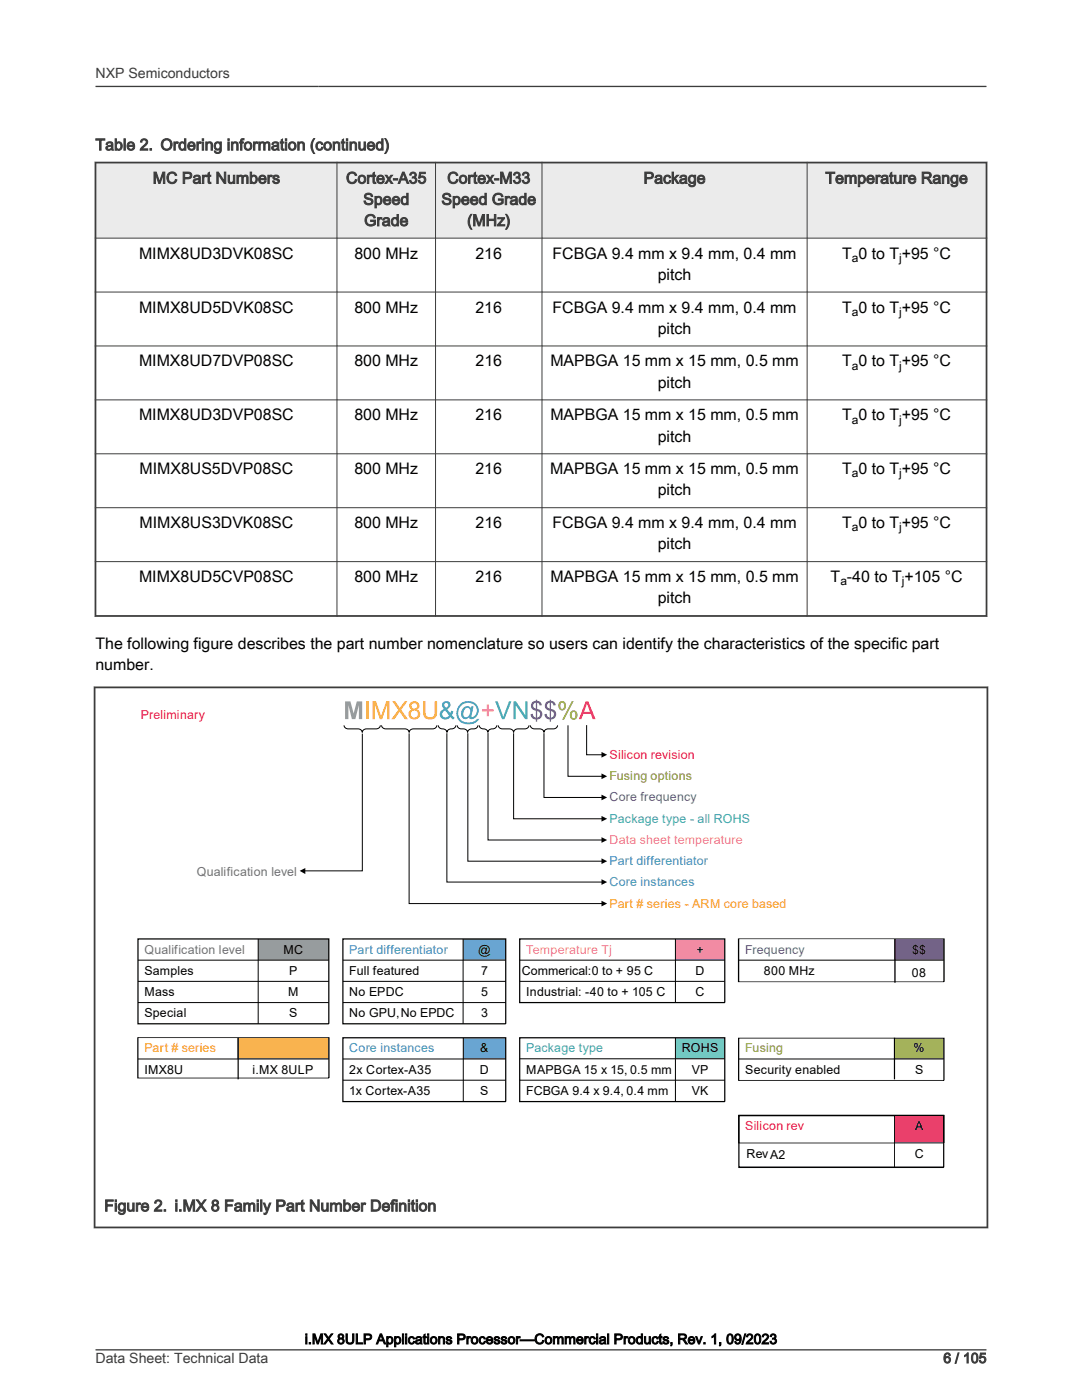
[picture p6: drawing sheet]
<svg xmlns="http://www.w3.org/2000/svg" width="216mm" height="279mm" viewBox="0 0 216 279" stroke-linecap="round" stroke-linejoin="round" font-family="sans-serif">
<defs><g id="words">
<g font-size="3.2" fill="#3c3c3c">
<text x="19" y="30">Table 2. Ordering information (continued)</text>
<text x="30.5" y="36.6">MC Part Numbers</text>
<text x="69" y="36.6">Cortex-A35</text>
<text x="72.5" y="40.9">Speed</text>
<text x="88.1" y="40.9">Speed Grade</text>
<text x="89.2" y="36.6">Cortex-M33</text>
<text x="128.4" y="36.6">Package</text>
<text x="164.7" y="36.6">Temperature Range</text>
<text x="72.7" y="45.1">Grade</text>
<text x="93.2" y="45.1">(MHz)</text>
<text x="20.8" y="241.7">Figure 2. i.MX 8 Family Part Number Definition</text>
</g>
<g font-size="3.2">
<text x="27.7" y="51.6">MIMX8UD3DVK08SC</text>
<text x="70.7" y="51.6">800 MHz</text>
<text x="94.9" y="51.6">216</text>
<text x="110.3" y="51.6">FCBGA 9.4 mm x 9.4 mm, 0.4 mm</text>
<text x="168" y="51.6">T 0 to T+95 °C</text>
<text x="131.2" y="55.8">pitch</text>
<text x="27.8" y="62.4">MIMX8UD5DVK08SC</text>
<text x="70.7" y="62.4">800 MHz</text>
<text x="94.9" y="62.4">216</text>
<text x="110.3" y="62.4">FCBGA 9.4 mm x 9.4 mm, 0.4 mm</text>
<text x="168" y="62.4">T 0 to T+95 °C</text>
<text x="131.2" y="66.6">pitch</text>
<text x="27.7" y="73.1">MIMX8UD7DVP08SC</text>
<text x="70.7" y="73.1">800 MHz</text>
<text x="94.9" y="73.1">216</text>
<text x="109.8" y="73.1">MAPBGA 15 mm x 15 mm, 0.5 mm</text>
<text x="131.2" y="77.4">pitch</text>
<text x="168" y="73.1">T 0 to T+95 °C</text>
<text x="27.7" y="83.9">MIMX8UD3DVP08SC</text>
<text x="70.7" y="83.9">800 MHz</text>
<text x="94.9" y="83.9">216</text>
<text x="109.8" y="83.9">MAPBGA 15 mm x 15 mm, 0.5 mm</text>
<text x="168" y="83.9">T 0 to T+95 °C</text>
<text x="131.2" y="88.1">pitch</text>
<text x="27.8" y="94.7">MIMX8US5DVP08SC</text>
<text x="70.7" y="94.7">800 MHz</text>
<text x="94.9" y="94.7">216</text>
<text x="109.8" y="94.7">MAPBGA 15 mm x 15 mm, 0.5 mm</text>
<text x="168" y="94.7">T 0 to T+95 °C</text>
<text x="131.2" y="98.9">pitch</text>
<text x="27.8" y="105.4">MIMX8US3DVK08SC</text>
<text x="70.7" y="105.4">800 MHz</text>
<text x="94.9" y="105.4">216</text>
<text x="110.3" y="105.4">FCBGA 9.4 mm x 9.4 mm, 0.4 mm</text>
<text x="168" y="105.4">T 0 to T+95 °C</text>
<text x="131.2" y="109.6">pitch</text>
<text x="27.7" y="116.2">MIMX8UD5CVP08SC</text>
<text x="70.7" y="116.2">800 MHz</text>
<text x="94.9" y="116.2">216</text>
<text x="109.8" y="116.2">MAPBGA 15 mm x 15 mm, 0.5 mm</text>
<text x="165.7" y="116.2">T -40 to T+105 °C</text>
<text x="131.2" y="120.4">pitch</text>
<text x="19" y="129.6">The following figure describes the part number nomenclature so users can identify the characteristics of the specific part</text>
<text x="19" y="133.8">number.</text>
</g>
<g font-size="2.8" fill="#3c3c3c">
<text x="19" y="15.6">NXP Semiconductors</text>
<text x="19" y="272">Data Sheet: Technical Data</text>
<text x="188.2" y="272">6 / 105</text>
</g>
<text font-size="2.8" x="60.8" y="268.2">i.MX 8ULP Applications Processor—Commercial Products, Rev. 1, 09/2023</text>
<g font-size="2.5" fill="#e91151">
<text x="28.1" y="143.6">Preliminary</text>
<text x="121.6" y="151.4">Silicon revision</text>
<text x="148.7" y="225.5">Silicon rev</text>
</g>
<g font-size="2.5" fill="#818b21">
<text x="121.6" y="155.7">Fusing options</text>
<text x="148.7" y="210">Fusing</text>
</g>
<g font-size="2.5" fill="#6347a6">
<text x="121.6" y="159.9">Core frequency</text>
<text x="148.7" y="190.3">Frequency</text>
</g>
<g font-size="2.5" fill="#3dada7">
<text x="121.6" y="164.2">Package type - all ROHS</text>
<text x="105" y="210">Package type</text>
</g>
<g font-size="2.5" fill="#f364b9">
<text x="121.6" y="168.5">Data sheet temperature</text>
<text x="105" y="190.3">Temperature Tj</text>
</g>
<g font-size="2.5" fill="#3a83cb">
<text x="121.6" y="172.7">Part differentiator</text>
<text x="121.6" y="176.8">Core instances</text>
<text x="69.7" y="190.3">Part differentiator</text>
<text x="69.7" y="210">Core instances</text>
</g>
<g font-size="2.5" fill="#6c7378">
<text x="39.3" y="174.7">Qualification level</text>
<text x="28.8" y="190.3">Qualification level</text>
</g>
<g font-size="2.5" fill="#f68d1a">
<text x="121.6" y="181.2">Part # series - ARM core based</text>
<text x="28.8" y="210">Part # series</text>
</g>
<g font-size="2.5">
<text x="56.6" y="190.3">MC</text>
<text x="95.4" y="190.3">@</text>
<text x="139" y="190.3">+</text>
<text x="182" y="190.3">$$</text>
<text x="28.8" y="194.6">Samples</text>
<text x="57.7" y="194.6">P</text>
<text x="69.7" y="194.6">Full featured</text>
<text x="96" y="194.6">7</text>
<text x="104.2" y="194.6">Commerical:0 to + 95 C</text>
<text x="138.8" y="194.6">D</text>
<text x="152.4" y="194.5">800 MHz</text>
<text x="182" y="195">08</text>
<text x="28.8" y="198.7">Mass</text>
<text x="28.8" y="203">Special</text>
<text x="57.5" y="198.7">M</text>
<text x="57.7" y="203">S</text>
<text x="69.7" y="198.7">No EPDC</text>
<text x="69.7" y="203">No GPU,No EPDC</text>
<text x="96" y="198.7">5</text>
<text x="96" y="203">3</text>
<text x="105" y="198.7">Industrial: -40 to + 105 C</text>
<text x="138.8" y="198.7">C</text>
<text x="28.8" y="214.3">IMX8U</text>
<text x="50.4" y="214.3">i.MX 8ULP</text>
<text x="69.7" y="214.3">2x Cortex-A35</text>
<text x="95.7" y="214.3">D</text>
<text x="95.8" y="210">&amp;</text>
<text x="105" y="214.3">MAPBGA 15 x 15, 0.5 mm</text>
<text x="136.1" y="210">ROHS</text>
<text x="138" y="214.3">VP</text>
<text x="148.7" y="214.3">Security enabled</text>
<text x="182.3" y="210">%</text>
<text x="182.6" y="214.3">S</text>
<text x="69.7" y="218.5">1x Cortex-A35</text>
<text x="95.8" y="218.5">S</text>
<text x="105" y="218.5">FCBGA 9.4 x 9.4, 0.4 mm</text>
<text x="138" y="218.5">VK</text>
<text x="182.6" y="225.5">A</text>
<text x="149" y="231.1">RevA2</text>
<text x="182.6" y="231.2">C</text>
</g>
<g font-size="2.4">
<text x="170" y="52.2">a</text>
<text x="179.4" y="52.2">j</text>
<text x="170" y="63">a</text>
<text x="179.4" y="63">j</text>
<text x="170" y="73.8">a</text>
<text x="179.4" y="73.8">j</text>
<text x="170" y="84.5">a</text>
<text x="179.4" y="84.5">j</text>
<text x="170" y="95.3">a</text>
<text x="179.4" y="95.3">j</text>
<text x="170" y="106">a</text>
<text x="179.4" y="106">j</text>
<text x="167.7" y="116.8">a</text>
<text x="179.9" y="116.8">j</text>
</g>
</g></defs>
<path d="M19 32.4h177.8v15.1h-177.8z" fill-rule="evenodd" fill="#ebebeb"/>
<path d="M18.9 32.4h178.1M19 32.3v90.8M196.8 32.3v90.8M18.9 122.9h178.1" fill="none" stroke="#3c3c3c" stroke-width=".35"/>
<path d="M67.2 32.3v90.8M86.9 32.3v90.8M108.1 32.3v90.8M161.1 32.3v90.8M18.9 47.5h178.1M18.9 58.3h178.1M18.9 69h178.1M18.9 79.8h178.1M18.9 90.6h178.1M18.9 101.3h178.1M18.9 112.1h178.1" fill="none" stroke="#3c3c3c" stroke-width=".2"/>
<path d="M47.3 207.2h18.3v4.2h-18.3z" fill="#f9b43c"/>
<path d="M51.5 187.4h14.1v4.2h-14.1z" fill="#979c9e"/>
<g fill="#5ea5d9">
<path d="M92.3 187.4h8.6v4.2h-8.6z"/>
<path d="M92.3 207.1h8.6v4.2h-8.6z"/>
</g>
<path d="M134.8 187.4h9.8v4.2h-9.8z" fill="#f68fcc"/>
<path d="M178.5 187.4h9.8v4.2h-9.8z" fill="#7b62b3"/>
<path d="M178.5 207.2h9.8v4.1h-9.8z" fill="#a4b35a"/>
<path d="M178.5 222.6h9.8v5.4h-9.8z" fill="#f0436c"/>
<path d="M134.8 207.1h9.8v4.2h-9.8z" fill="#70cec4"/>
<path d="M68.9 140h1l.7 2.4 .6-2.4h1.1v3.5h-.7v-2.8l-.7 2.8h-.7l-.7-2.8v2.8h-.6z" fill="#979c9e"/>
<g fill="#f68d1a">
<path d="M73.1 140h.4v3.5h-.4z"/>
<path d="M74.3 140h.7l1 3 1.1-3h.6v3.5h-.4v-2.9l-1.1 2.9h-.4l-1-3v3h-.5z"/>
<path d="M78.3 140h.5l1 1.3 1-1.3h.5l-1.3 1.6 1.4 1.9h-.6l-1.1-1.5-1 1.5h-.6l1.4-1.8z"/>
<path d="M84.4 140h.5v2a.95 .95 0 0 0 .9 1.2 .95 .95 0 0 0 .9-1.2v-2h.5v2a1.4 1.4 0 0 1-1.4 1.6 1.4 1.4 0 0 1-1.4-1.6z"/>
<path d="M82.1 140.9a.57 .57 0 0 0 1.1 0 .57 .57 0 0 0-1.1 0zM82 142.5a.72 .72 0 0 0 1.4 0 .72 .72 0 0 0-1.4 0zM81.9 140.2a.98 .98 0 0 1 1.4-.1 .98 .98 0 0 1 .2 1.3l-.3 .2a1.08 1.08 0 0 1 .5 1.5 1.08 1.08 0 0 1-1.6 .3 .99 .99 0 0 1-.6-.9 .99 .99 0 0 1 .7-.9 .79 .79 0 0 1-.3-1.4z"/>
</g>
<g fill="#3a83cb">
<path d="M88.8 140.4a.45 .45 0 0 0 .1 .7 .45 .45 0 0 0 .6-.4 .45 .45 0 0 0-.6-.4zM88.4 142a.7 .7 0 0 0 .2 1.1 .7 .7 0 0 0 1-.3l-.8-1zM88.4 140.2a.83 .83 0 0 1 1.4 .1 .83 .83 0 0 1-.6 1.2l.7 .8 .1-.4h.5l-.3 .8 .5 .6-.3 .3-.5-.5a1.12 1.12 0 0 1-1.9 .2 1.12 1.12 0 0 1 .6-1.8 .88 .88 0 0 1-.2-1.3z"/>
<path d="M92.8 141.4l-.2 .3a.95 .95 0 0 0 .4 1.5 1.09 1.09 0 0 0 .8-.8 1.09 1.09 0 0 0-.4-1.1zM91.9 140.5a2.08 2.08 0 0 1 2.5-.4 2.08 2.08 0 0 1 1 2.4 1.3 1.3 0 0 1-1.7 .9l-.1-.3a.93 .93 0 0 1-1.2 .3 .93 .93 0 0 1-.4-1.2 1.12 1.12 0 0 1 .7-1.2 1.12 1.12 0 0 1 1.3 .3l.1-.3h.4l-.4 2a.92 .92 0 0 0 1-1 1.8 1.8 0 0 0-1.3-1.7 1.8 1.8 0 0 0-2 .8 1.98 1.98 0 0 0 0 2.4 1.98 1.98 0 0 0 2.3 .6l.7-.3 .4-.3h.4a2.63 2.63 0 0 1-4.4-.4 2.65 2.65 0 0 1 .7-2.6z"/>
</g>
<path d="M97.1 140.6h.4v1h1v.4h-1v.9h-.4v-.9h-.9v-.4h.9z" fill="#f364b9"/>
<g fill="#3dada7">
<path d="M98.8 140h.5l1.1 3.1 1.2-3.1h.4l-1.3 3.5h-.5z"/>
<path d="M102.5 140h.5l1.8 2.8v-2.8h.5v3.5h-.5l-1.9-2.8v2.8h-.4z"/>
</g>
<g fill="#6347a6">
<path d="M107.2 141.9v1.3a.67 .67 0 0 0 .6-.6 .67 .67 0 0 0-.6-.7zM106.5 140.4l-.1 .6 .5 .4v-1.2zM106.3 140.1l.6-.2v-.2h.3v.2l.7 .4 .2 .4-.4 .1-.2-.4-.3-.2v1.3a1.05 1.05 0 0 1 1 1 1.05 1.05 0 0 1-1 1.1v.4h-.3v-.4a1.05 1.05 0 0 1-1-1.1h.4l.2 .5 .4 .2v-1.4a1 1 0 0 1-.9-.6 1 1 0 0 1 .3-1.1z"/>
<path d="M110 141.9v1.3a.67 .67 0 0 0 .5-.6 .67 .67 0 0 0-.5-.7zM109.3 140.4l-.1 .6 .5 .4v-1.2zM109 140.1l.7-.2v-.2h.2v.2l.8 .4 .2 .4-.5 .1-.1-.4-.3-.2v1.3a1.05 1.05 0 0 1 1 1 1.05 1.05 0 0 1-1 1.1v.4h-.3v-.4a1.05 1.05 0 0 1-1.1-1.1h.5l.2 .5 .4 .2v-1.4a1 1 0 0 1-.9-.6 1 1 0 0 1 .2-1.1z"/>
</g>
<path d="M114.2 142.2a.67 .67 0 0 0 .4 1.1 .67 .67 0 0 0 .3-.7 .67 .67 0 0 0-.6-.5zM114 141.9a.87 .87 0 0 1 1.2 .8 .87 .87 0 0 1-1.1 .8 1.13 1.13 0 0 1-.1-1.6zM114.1 139.9h.4l-2 3.7h-.3zM111.9 140.4a.67 .67 0 0 0 .4 1.1 .66 .66 0 0 0 .3-.7 .66 .66 0 0 0-.6-.5zM111.8 140a.87 .87 0 0 1 1.1 .8 .87 .87 0 0 1-1.1 .9 1.14 1.14 0 0 1 0-1.7z" fill="#818b21"/>
<path d="M117.1 140.4l-.6 1.7h1.2zM116.9 140h.5l1.4 3.5h-.5l-.4-1.1h-1.5l-.4 1.1h-.5z" fill="#e91151"/>
<g fill="none" stroke="#000" stroke-width=".2">
<path d="M68.6 144.8a.79 .79 0 0 0 .9 .7h1.9a.79 .79 0 0 1 .9 .7 .79 .79 0 0 1 .8-.7h1.9a.79 .79 0 0 0 .9-.7M72.3 146.5v27.3h-11.9M76.1 144.8a.79 .79 0 0 0 .9 .7h3.8a.79 .79 0 0 1 .8 .7 .79 .79 0 0 1 .9-.7h3.8a.79 .79 0 0 0 .9-.7M81.6 146.5v33.8h39M87.5 144.8a1.06 1.06 0 0 0 1.2 .7l.4 .4 .1 .3a1.08 1.08 0 0 1 1.2-.8l.5-.4 .1-.2M89.2 146.4v29.6h31.4M91.2 144.8a.91 .91 0 0 0 1.3 .7 .79 .79 0 0 1 .8 .7 .9 .9 0 0 1 1.2-.7 .79 .79 0 0 0 .9-.7M93.4 146.4v25.5h26.8M95.6 144.8a1.06 1.06 0 0 0 1.2 .7l.5 .4 .1 .3a1.08 1.08 0 0 1 1.2-.8l.5-.4v-.2M97.4 146.4v21.2h23.2M99.4 144.8a.79 .79 0 0 0 .9 .7h1.3a.79 .79 0 0 1 .9 .7 .79 .79 0 0 1 .8-.7h1.4a.79 .79 0 0 0 .9-.7M102.5 146.4v17h18.1"/>
<path d="M105.8 144.8a.79 .79 0 0 0 .9 .7h1a.79 .79 0 0 1 .8 .7 .79 .79 0 0 1 .9-.7h1a.79 .79 0 0 0 .9-.7M108.5 146.4v12.8h12.1M113.3 144.9v10h7.3M117.1 144.8v5.8h3.5M27.5 191.6h38.1M27.5 195.9h38.1M51.5 187.4v16.9M68.4 191.6h32.5M68.4 195.9h32.5M92.4 187.4v16.9M103.7 191.6h40.9M103.7 195.9h40.9"/>
<path d="M134.8 187.4v12.6M147.4 187.4h41v8.5h-41zM147.4 191.6h40.9M178.6 187.4v8.7M27.5 207.1h38.1v8h-38.1zM27.5 200.1h38.1M27.5 211.3h38.1M47.5 207.1v8.3M68.4 200.1h32.5M68.4 211.3h32.5M68.4 215.6h32.5M92.4 207.1v12.7"/>
<path d="M103.7 211.3h40.9M103.7 215.6h40.9M134.8 207.1v12.7M147.4 207.2h41v8.4h-41zM147.4 211.3h40.9M178.5 207.1v8.3M147.4 222.6h40.9v5.5h-40.9zM178.5 222.6v10.4"/>
</g>
<path d="M27.5 187.4h38.1v16.9h-38.1zM68.4 187.4h32.5v16.9h-32.5zM103.7 187.4h40.9v12.7h-40.9zM68.4 207.1h32.5v12.7h-32.5zM103.7 207.1h40.9v12.7h-40.9z" fill="none" stroke="#000" stroke-width=".25"/>
<path d="M120 150.1l1.2 .5-1.2 .6zM120 154.4l1.2 .5-1.2 .6zM120 158.6l1.2 .6-1.2 .5zM59.8 173.8l1.1-.6v1.2zM120 162.8l1.2 .6-1.2 .6zM120 167.1l1.2 .5-1.2 .6zM120 171.3l1.2 .6-1.2 .5zM120 175.5l1.2 .5-1.2 .6zM120 179.8l1.2 .5-1.2 .6z" fill="#000"/>
<path d="M147.4 222.6h40.9v10.4h-40.9z" fill="none" stroke="#000" stroke-width=".27"/>
<path d="M18.7 137.2h178.5M18.9 137v108.1M197 137v108.1M18.7 245h178.5" fill="none" stroke="#3c3c3c" stroke-width=".35"/>
<path d="M19 17.3h177.8M19 269.4h177.8" fill="none" stroke="#3c3c3c" stroke-width=".26"/>
<use href="#words"/>
</svg>
